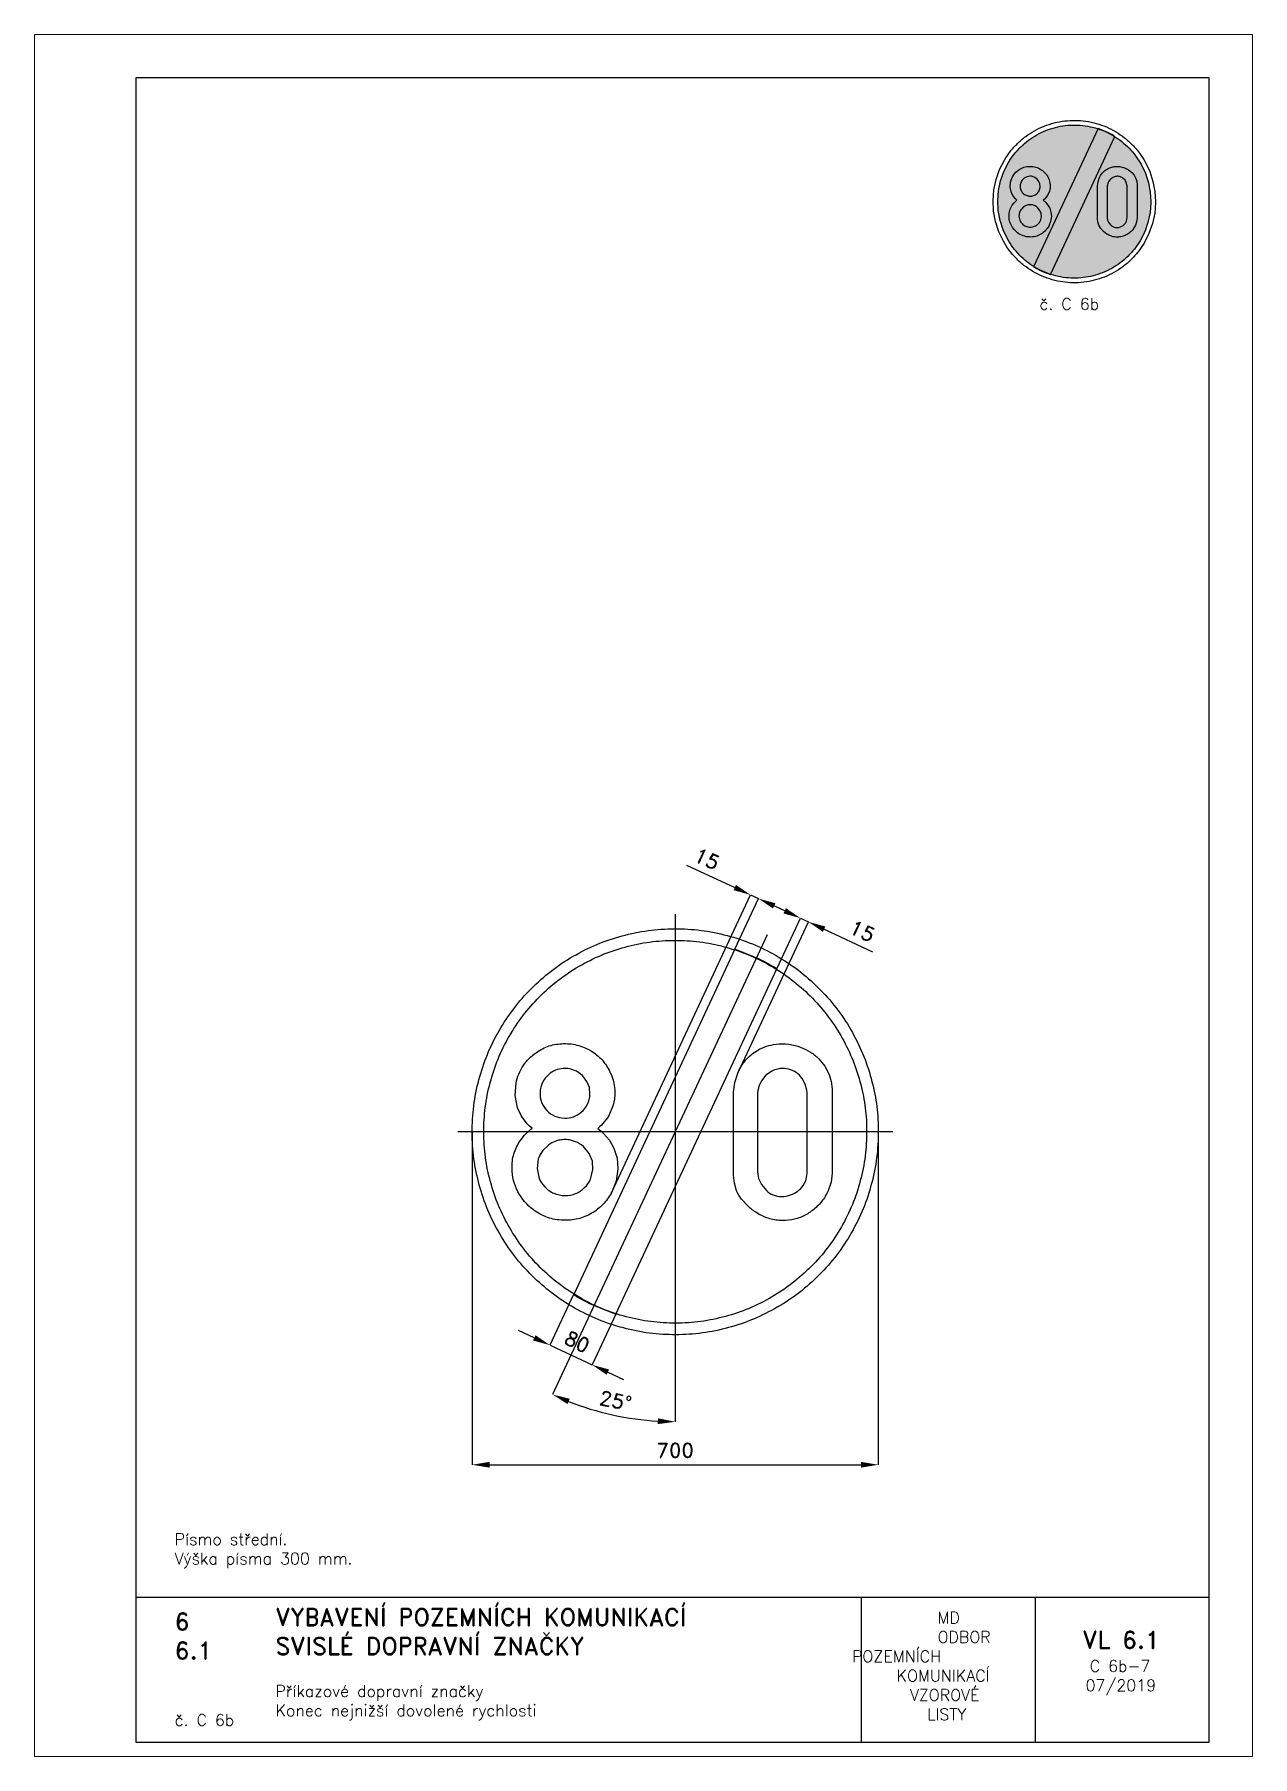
# Paper-space layout 'C 6b-7' of a CAD drawing. Header units: millimetres. Extents: x 0 to 210, y 0 to 297.
# The model-space entities are those that its viewports show. They can reach past a viewport. Long polylines and large blocks are cut down to what shows.
import ezdxf

# ---------------------------------------------------------------- set-up
doc = ezdxf.new("R2010")
doc.units = ezdxf.units.MM
doc.header["$LTSCALE"] = 5
doc.linetypes.add('ČERCHOVANÁX2', pattern=[2, 1, -0.5, 0, -0.5])
for name, color, linetype in [('Kóty', 2, 'Continuous'), ('Rozpiska', 7, 'Continuous'), ('Značka', 7, 'Continuous')]:
    doc.layers.add(name, color=color, linetype=linetype)
doc.layers.add('Rámeček', color=6, linetype='Continuous', plot=False)
doc.styles.get("Standard").update_dxf_attribs({"font": 'romand.shx', "height": 25})
doc.dimstyles.get("Standard").update_dxf_attribs({"dimtxt": 25, "dimasz": 30, "dimexe": 0.18, "dimexo": 0.0625, "dimgap": 12.5, "dimtad": 1, "dimdec": 0, "dimzin": 0, "dimdsep": 46, "dimtxsty": 'Standard', "dimcen": 0.09, "dimadec": 0, "dimazin": 0, "dimtfac": 1, "dimtdec": 0, "dimtofl": 0, "dimtmove": 0, "dimatfit": 3, "dimfxl": 1, "dimtolj": 1, "dimtzin": 0, "dimarcsym": 0})

psp = doc.layouts.new('C 6b-7')

# ---------------------------------------------------------------- texts
at = {"layer": 'Rozpiska', "color": 7, "attachment_point": 1}
for s, width, heights, insert, char_height in [('\\pi7.99147;{\\C6;č. C 6b}', 27.98293665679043, [2.666666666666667], (165.2758677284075, 251.5084026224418), 2), ('Písmo střední.\\PVýška písma 300 mm. {\\H1.83333x; }', 155.5010732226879, [0], (24.16971776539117, 38.48305460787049), 2), ('6', 149.04217740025, [0], (24.16971776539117, 24.77143633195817), 3), ('{\\C6;VYBAVENÍ POZEMNÍCH KOMUNIKACÍ\\P}SVISLÉ DOPRAVNÍ ZNAČKY{\\H1.34524x; }', 149.04217740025, [0], (41.56166878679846, 25.56072462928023), 3), ('\\pi14.7414;{\\C6;MD\\P\\pi2.36044;}ODBOR POZEMNÍCH{\\H1.57143x; }\\P\\pi7.69378;KOMUNIKACÍ{\\H1.5x; }\\P\\pi9.97949;{\\C6;VZOROVÉ\\H1.47619x; \\H0.67742x;\\P\\pi12.93187;LISTY\\H1.26984x; }', 33.10184048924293, [0], (140.9534725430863, 24.94523992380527), 2), ('\\pi1.03113;{\\H1.5x;\\C6;VL 6.1\\P\\pi2.26919;\\H0.66667x;C 6b-7\\H1.66666x; \\H0.6x;\\P\\pi1.5549;07/2019\\H1.80159x; }', 16.06225436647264, [0], (179.6550617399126, 21.60975232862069), 2), ('6.1', 149.04217740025, [0], (24.16971776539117, 19.77734483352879), 3), ('{\\C6;Příkazové dopravní značky\\P}Konec nejnižší dovolené rychlosti{\\H1.83333x; }', 149.04217740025, [0], (41.56166878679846, 12.28505153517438), 2), ('{\\C6;č. C 6b}', 18.33049291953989, [2.666666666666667], (24.16971776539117, 7.290789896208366), 2)]:
    psp.add_mtext_dynamic_manual_height_columns(s, width=width, gutter_width=100, heights=heights, dxfattribs=dict(at, insert=insert, char_height=char_height))

msp = doc.modelspace()

# ---------------------------------------------------------------- texts
at = {"layer": 'Kóty', "char_height": 25, "attachment_point": 5, "rotation": 334.99434697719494}
for insert in [(54.5609019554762, 470.6031485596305), (322.5405267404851, 346.1921985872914)]:
    msp.add_mtext('\\A1;15', dxfattribs=dict(at, insert=insert))

# ---------------------------------------------------------------- blocks, each defined once
blk = doc.blocks.new('*D2')
at = {"layer": 'Defpoints', "color": 0, "transparency": 16777216}
for p in [(-175.1000000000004, -280.7754), (-102.6000000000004, -314.6011999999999), (-143.3539788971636, -401.9506040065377)]:
    blk.add_point(p, dxfattribs=at)
at = {"layer": 'Kóty', "color": 0, "lineweight": -2, "transparency": 16777216}
for p, q in [((-175.1264255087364, -280.8320387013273), (-215.9300843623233, -368.2879234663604)), ((-102.6264255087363, -314.6578387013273), (-143.4300843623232, -402.1137234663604)), ((-243.0405555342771, -355.4405598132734), (-270.2271321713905, -342.7563156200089)), ((-116.1674022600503, -414.6348481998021), (-88.98082562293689, -427.3190923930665))]:
    blk.add_line(p, q, dxfattribs=at)
at = {"layer": 'Kóty', "color": 0, "transparency": 16777216}
for points in [[(-240.9265148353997, -350.9094637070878), (-245.1545962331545, -359.971655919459), (-215.8539788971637, -368.1248040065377)], [(-114.0533615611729, -410.1037520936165), (-118.2814429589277, -419.1659443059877), (-143.3539788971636, -401.9506040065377)]]:
    blk.add_solid(points, dxfattribs=at)
at = {"layer": 'Kóty', "color": 0, "transparency": 16777216, "insert": (-169.0337754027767, -362.3822234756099), "char_height": 25, "attachment_point": 5, "rotation": 334.9879955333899}
blk.add_mtext('\\A1;80', dxfattribs=at)
blk = doc.blocks.new('*D3')
at = {"layer": 'Defpoints', "color": 0, "transparency": 16777216}
for p in [(1.4210854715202e-14, 375.0000000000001), (158.4818481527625, 339.8654201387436), (-158.4818481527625, -339.8654201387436), (-1.4210854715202e-14, -375.0000000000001), (-143.4338556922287, -479.1024430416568)]:
    blk.add_point(p, dxfattribs=at)
at = {"layer": 'Kóty', "color": 0, "lineweight": -2, "transparency": 16777216}
for p, q in [((-158.5082617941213, -339.9220643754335), (-211.4327083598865, -453.4189062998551)), ((-1.4210854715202e-14, -375.0625000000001), (-7.105427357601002e-14, -500.2924092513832))]:
    blk.add_line(p, q, dxfattribs=at)
blk.add_arc((0, 0), 500.1124092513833, 248.4374895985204, 266.5625104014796, dxfattribs=at)
at = {"layer": 'Kóty', "color": 0, "transparency": 16777216}
for points in [[(-185.7755899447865, -469.7059997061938), (-181.8231399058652, -460.5202423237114), (-211.3566370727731, -453.2557708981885)], [(-29.83653674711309, -494.2148610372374), (-30.13646931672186, -504.2103620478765), (-8.526512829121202e-14, -500.1124092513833)]]:
    blk.add_solid(points, dxfattribs=at)
at = {"layer": 'Kóty', "color": 0, "transparency": 16777216, "insert": (-102.8331464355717, -463.8503480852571), "char_height": 25, "attachment_point": 5, "rotation": 347.49999999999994}
blk.add_mtext('\\A1;25°', dxfattribs=at)
blk = doc.blocks.new('*D4')
at = {"layer": 'Defpoints', "color": 0, "transparency": 16777216}
for p in [(-350.0535818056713, 0), (350, 2.507327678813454e-12), (349.9999999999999, -574.328841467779)]:
    blk.add_point(p, dxfattribs=at)
at = {"layer": 'Kóty', "color": 0, "lineweight": -2, "transparency": 16777216}
for p, q in [((-350.0535818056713, -0.0625), (-350.0535818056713, -574.5088414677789)), ((350, -0.06249999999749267), (349.9999999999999, -574.5088414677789)), ((-320.0535818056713, -574.328841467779), (319.9999999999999, -574.328841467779))]:
    blk.add_line(p, q, dxfattribs=at)
at = {"layer": 'Kóty', "color": 0, "transparency": 16777216}
for points in [[(-320.0535818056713, -569.328841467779), (-320.0535818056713, -579.328841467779), (-350.0535818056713, -574.328841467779)], [(319.9999999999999, -569.328841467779), (319.9999999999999, -579.328841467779), (349.9999999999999, -574.328841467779)]]:
    blk.add_solid(points, dxfattribs=at)
at = {"layer": 'Kóty', "color": 0, "transparency": 16777216, "insert": (-0.0267909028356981, -549.328841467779), "char_height": 25, "attachment_point": 5}
blk.add_mtext('\\A1;700', dxfattribs=at)

# ---------------------------------------------------------------- dimensions: what is measured, and where the dimension line sits
at = {"layer": 'Kóty'}
dim = msp.add_angular_dim_2l(base=(-143.4338556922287, -479.1024430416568), line1=((158.4818481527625, 339.8654201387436), (-158.4818481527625, -339.8654201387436)), line2=((0, 375), (0, -375)), dimstyle='Standard', dxfattribs=at)
dim.commit()
dim.dimension.update_dxf_attribs({"geometry": '*D3', "text_midpoint": (-102.8331464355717, -463.8503480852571)})
dim = msp.add_linear_dim(base=(349.9999999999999, -574.328841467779), p1=(-350.0535818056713, 0), p2=(350, 2.507327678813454e-12), dimstyle='Standard', dxfattribs=at)
dim.commit()
dim.dimension.update_dxf_attribs({"geometry": '*D4', "text_midpoint": (-0.0267909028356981, -549.328841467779)})
dim = msp.add_aligned_dim(p1=(-175.1000000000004, -280.7754), p2=(-102.6000000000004, -314.6011999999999), distance=-96.38882288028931, dimstyle='Standard', dxfattribs=at)
dim.commit()
dim.dimension.update_dxf_attribs({"geometry": '*D2', "text_midpoint": (-169.0337754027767, -362.3822234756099)})

# ---------------------------------------------------------------- linework, layer by layer
at = {"layer": 'Kóty'}
for p, q in [((19.3943541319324, 460.0022652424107), (102.6845229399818, 421.1534166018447)), ((-110.0999999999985, -105.4059999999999), (129.9485944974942, 408.6353176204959)), ((102.6000000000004, 314.6010000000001), (143.5098813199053, 402.3099588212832)), ((188.74965054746, 381.0102628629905), (161.5616679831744, 393.691493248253)), ((107.7528384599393, 100.8632832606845), (229.6218638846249, 362.1449442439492)), ((175.1000000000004, 280.775), (216.0137204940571, 368.4921603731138)), ((256.7337590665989, 349.300585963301), (340.0239278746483, 310.451737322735))]:
    msp.add_line(p, q, dxfattribs=at)
for points in [[(129.872507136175, 408.4721897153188), (143.4337939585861, 402.1468309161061)], [(215.9376331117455, 368.329032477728), (229.5457765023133, 361.9818163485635)], [(-215.8539788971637, -368.1248040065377), (-143.3539788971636, -401.9506040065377)]]:
    msp.add_lwpolyline(points, dxfattribs=at)
for points in [[(104.7980607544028, 425.6847473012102), (100.5709851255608, 416.6220859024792), (129.872507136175, 408.4721897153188)], [(172.7353159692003, 393.9969347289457), (168.5082403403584, 384.9342733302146), (143.4337939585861, 402.1468309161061)], [(190.8631889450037, 385.5415932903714), (186.6361121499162, 376.4789324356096), (215.9376331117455, 368.329032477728)], [(258.8472974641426, 353.831916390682), (254.6202206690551, 344.7692555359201), (229.5457765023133, 361.9818163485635)]]:
    msp.add_solid(points, dxfattribs=at)
at = {"layer": 'Značka', "color": 6, "linetype": 'ČERCHOVANÁX2', "lineweight": 25, "ltscale": 5}
for p, q in [((0, 375), (0, -375)), ((158.4818481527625, 339.8654201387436), (-158.4818481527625, -339.8654201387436)), ((375.0000000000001, 0), (-375, 0))]:
    msp.add_line(p, q, dxfattribs=at)
at = {"layer": 'Značka', "color": 5}
for points in [[(350, 0), (350, -2.290999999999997), (350, -4.58099999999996, -0.0321663), (346.5, -50.20799999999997, -0.0357268), (336.8999999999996, -95.00400000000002, -0.0366679), (321.7999999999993, -138.262, -0.03474869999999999), (300.7999999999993, -178.953, -0.03404219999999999), (275, -216.774, -0.0344423), (244.2000000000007, -250.7057, -0.0345546), (209.5, -280.5629, -0.0344262), (171, -305.3736, -0.034386), (129.7000000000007, -325.2231, -0.0344168), (86.20000000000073, -339.2308, -0.03442319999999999), (41.20000000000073, -347.72408, -0.0344159), (-4.600000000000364, -349.9700147, -0.03441669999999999), (-50.20000000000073, -346.52732, -0.034417), (-95, -336.8593, -0.0344219), (-138.2000000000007, -321.7156, -0.03442580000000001), (-179, -300.7922, -0.03441959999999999), (-216.7999999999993, -274.9795, -0.0344135), (-250.7000000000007, -244.227, -0.0344027), (-280.6000000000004, -209.504, -0.0344212), (-305.3999999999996, -171.017, -0.0344081), (-325.2000000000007, -129.751, -0.03441669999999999), (-339.2000000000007, -86.154, -0.034422), (-347.7000000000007, -41.15600000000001, -0.0344239), (-350, 4.58099999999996, -0.0344186), (-346.5, 50.24400000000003, -0.0344066), (-336.8999999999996, 95.00400000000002, -0.0344079), (-321.7000000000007, 138.22, -0.0344215), (-300.7999999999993, 178.953, -0.03441230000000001), (-275, 216.776, -0.0344159), (-244.2000000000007, 250.706, -0.0344112), (-209.5, 280.5599999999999, -0.03441019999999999), (-171, 305.3739999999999, -0.0344135), (-129.7999999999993, 325.2239999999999, -0.0344133), (-86.20000000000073, 339.2310000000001, -0.03441780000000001), (-41.20000000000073, 347.7239999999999, -0.0344147), (4.600000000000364, 349.97, -0.03441830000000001), (50.20000000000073, 346.5269999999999, -0.0344185), (95, 336.8589999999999, -0.0344139), (138.2000000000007, 321.715, -0.0344122), (179, 300.7919999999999, -0.034421), (216.7999999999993, 274.98, -0.0343987), (250.7000000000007, 244.227, -0.0344281), (280.6000000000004, 209.501, -0.0344954), (305.3999999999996, 171.0169999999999, -0.0344081), (325.2000000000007, 129.763, -0.0340917), (339.2000000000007, 86.154, -0.0328069), (347.5, 43.38400000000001, -0.0342764), (350, 0)], [(330, 0), (330, -2.160000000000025), (330, -4.319999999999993, -0.0321676), (326.7000000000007, -47.339, -0.0357412), (317.6000000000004, -89.57499999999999, -0.0366598), (303.3999999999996, -130.361, -0.03476890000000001), (283.6000000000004, -168.727, -0.0340415), (259.2999999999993, -204.387, -0.0344506), (230.2999999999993, -236.38, -0.034559), (197.5, -264.5307, -0.0344287), (161.2000000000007, -287.9237, -0.034392), (122.2999999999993, -306.6389, -0.034413), (81.20000000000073, -319.8462, -0.0344226), (38.79999999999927, -327.8541, -0.0344166), (-4.299999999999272, -329.9717, -0.03441549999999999), (-47.39999999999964, -326.7258, -0.03441780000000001), (-89.60000000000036, -317.6102, -0.0344206), (-130.2999999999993, -303.3319, -0.0344145), (-168.7000000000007, -283.6041, -0.034423), (-204.3999999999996, -259.2663, -0.034424), (-236.3999999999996, -230.271, -0.0344207), (-264.5, -197.532, -0.0344091), (-287.8999999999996, -161.245, -0.0344122), (-306.6000000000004, -122.337, -0.0343888), (-319.7999999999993, -81.231, -0.03439280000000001), (-327.8999999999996, -38.80400000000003, -0.034449), (-330, 4.319999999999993, -0.0344398), (-326.7000000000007, 47.37300000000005, -0.0344103), (-317.6000000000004, 89.57500000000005, -0.0344275), (-303.2999999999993, 130.3219999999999, -0.0344042), (-283.6000000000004, 168.727, -0.0344117), (-259.2999999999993, 204.389, -0.034409), (-230.2999999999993, 236.38, -0.0344094), (-197.5, 264.528, -0.0344108), (-161.2000000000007, 287.924, -0.0344214), (-122.2999999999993, 306.6389999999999, -0.0344114), (-81.20000000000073, 319.846, -0.034423), (-38.79999999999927, 327.8539999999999, -0.0344179), (4.299999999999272, 329.972, -0.0344171), (47.39999999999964, 326.7260000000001, -0.03441830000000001), (89.60000000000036, 317.61, -0.0344109), (130.2999999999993, 303.332, -0.0344202), (168.7000000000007, 283.604, -0.0344124), (204.3999999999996, 259.2669999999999, -0.034393), (236.3999999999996, 230.271, -0.0344124), (264.5, 197.529, -0.0344903), (287.8999999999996, 161.245, -0.0344317), (306.6000000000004, 122.348, -0.034062), (319.7999999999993, 81.231, -0.032789), (327.7000000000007, 40.90499999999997, -0.034256), (330, 0)], [(175.1000000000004, 280.775), (172.2000000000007, 282.633), (169.2000000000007, 284.4640000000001, 0.0360054), (136.7000000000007, 301.075), (102.6000000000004, 314.6010000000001), (-175.1000000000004, -280.7754), (-172.2000000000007, -282.6332), (-169.2000000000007, -284.4635, 0.0360042), (-136.7000000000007, -301.0751), (-102.6000000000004, -314.6011999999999), (175.1000000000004, 280.775)], [(-246.9000000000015, 5.938000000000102), (-251, 9.706999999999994), (-255, 13.625), (-264.9000000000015, 26.58799999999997), (-271.9000000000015, 41.4380000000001), (-276.2000000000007, 62.351), (-274.4000000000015, 83.8130000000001, -0.0981376), (-262, 113.7269999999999, -0.100629), (-239.2999999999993, 136.625, -0.08049060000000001), (-217.0999999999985, 147.9349999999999, -0.0759007), (-192.5, 151.9059999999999, -0.078225), (-166.2999999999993, 148.723, -0.08134960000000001), (-142.4000000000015, 137.5940000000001, -0.0768186), (-124.2000000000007, 121.519, -0.0742623), (-111.5, 100.625, -0.0868391), (-104.2999999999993, 72.80199999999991, -0.09757), (-107.4000000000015, 44.46900000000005), (-115.0999999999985, 26.50999999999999), (-127.2999999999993, 11.34400000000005), (-130.4000000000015, 8.38900000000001), (-133.5999999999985, 5.530999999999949), (-128.4000000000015, 1.326999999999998), (-123.5, -3.094000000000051), (-113.5999999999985, -14.79700000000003), (-106.0999999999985, -28.28099999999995), (-100.4000000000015, -45.69799999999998), (-98.79999999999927, -63.93700000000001), (-101.7999999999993, -85.33899999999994), (-110.0999999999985, -105.4059999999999, -0.0691087), (-124.7000000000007, -125.438, -0.07349589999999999), (-144.0999999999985, -140.562, -0.0762776), (-167.7999999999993, -150.261, -0.0729853), (-193.4000000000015, -152.625, -0.0780952), (-220.0999999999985, -147.765, -0.0803209), (-244.0999999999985, -134.7809999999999, -0.115056), (-271.2000000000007, -103.414, -0.124817), (-281.2000000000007, -63.40599999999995, -0.0837475), (-278.2000000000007, -38.10900000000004, -0.08320110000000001), (-267.2000000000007, -15.4369999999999), (-259.5999999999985, -5.798000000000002), (-250.7999999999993, 2.688000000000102), (-248.7999999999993, 4.324000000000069), (-246.9000000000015, 5.938000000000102)], [(100.5, 63.125), (100.5, 65.8130000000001), (100.5, 68.5), (102.5, 84.90499999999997), (107.7000000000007, 100.75, -0.0795526), (121.3999999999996, 123.3869999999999, -0.0890718), (141.7000000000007, 140.1559999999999, -0.0597907), (157.2000000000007, 147.3299999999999, -0.0520145), (173.8999999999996, 150.9059999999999, -0.062019), (195.7999999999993, 150.934, -0.06450059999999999), (216.8999999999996, 145.5309999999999, -0.0554556), (233.2000000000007, 137.362, -0.05548160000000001), (247.3999999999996, 125.8130000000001), (257.7999999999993, 113.3299999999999), (265.2999999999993, 98.96900000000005), (269.1000000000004, 86.644), (270.7000000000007, 73.875), (270.7000000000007, 69.40599999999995), (270.7000000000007, 64.9380000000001), (270.7000000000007, -65.81200000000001), (270.7000000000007, -68.5), (270.7000000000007, -71.18700000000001), (268.6000000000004, -86.73599999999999), (263.5, -101.6559999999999, -0.0667841), (252.2999999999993, -120.433, -0.0658847), (236.6000000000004, -135.6559999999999, -0.0611122), (219.7000000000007, -145.971, -0.06414919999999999), (200.7999999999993, -151.7809999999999, -0.0696632), (179.1000000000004, -152.94, -0.0674536), (157.7999999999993, -148.2190000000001, -0.0568232), (140.7000000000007, -140.108, -0.0495954), (125.6000000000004, -128.5), (114.1000000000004, -116.121, -0.06593500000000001), (105.8999999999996, -101.6559999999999), (101.8999999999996, -88.50299999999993), (100.5, -74.78099999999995), (100.3999999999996, -70.28999999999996), (100.5, -65.81200000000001), (100.5, 63.125)], [(-190, 109.25, 0.0803452), (-203.5, 107.1780000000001, 0.0860361), (-215.5, 100.8440000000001, 0.116207), (-228.2000000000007, 86.245, 0.119294), (-233, 67.46900000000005, 0.10787), (-230.5, 50.80999999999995, 0.106487), (-221.4000000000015, 36.71900000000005, 0.105029), (-207.5999999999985, 27.06899999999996, 0.100142), (-191, 23.625, 0.0947571), (-175.5, 25.90599999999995, 0.0985428), (-161.9000000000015, 33.8130000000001, 0.106543), (-151.2000000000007, 47.60300000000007, 0.108992), (-147, 64.5), (-148, 76.02300000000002), (-152.2999999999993, 86.78099999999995), (-160.0999999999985, 97.07899999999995), (-170.5, 104.5309999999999), (-179.9000000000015, 108.1130000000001, 0.0616419), (-190, 109.25)], [(141.7000000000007, 63.125), (141.7000000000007, -65.81200000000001), (141.7000000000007, -67.61099999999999), (141.7000000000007, -69.40599999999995), (143.7999999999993, -80.51299999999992), (148.7999999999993, -90.90599999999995), (157.2999999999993, -101.593, 0.09457280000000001), (168.6000000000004, -108.812, 0.108396), (183.6000000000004, -111.776, 0.0875479), (199, -108.812, 0.0781617), (211.2000000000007, -102.471, 0.0881138), (220.5, -92.68700000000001), (224.8999999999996, -84.51400000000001), (227.1000000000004, -75.56200000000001), (227.6000000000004, -70.69799999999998), (227.7000000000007, -65.81200000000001), (227.7000000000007, 63.125), (227.3999999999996, 67.36800000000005), (226.8999999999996, 71.59400000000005), (224.1000000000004, 82.149), (218.7000000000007, 91.78099999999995, 0.0881323), (208.5, 102.024, 0.0978912), (195.3999999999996, 107.9059999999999, 0.0998454), (180.7999999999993, 108.8240000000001, 0.08829780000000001), (166.7999999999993, 104.3440000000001, 0.074135), (156.3999999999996, 97.31500000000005), (148.7000000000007, 87.65599999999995), (144.7999999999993, 79.54199999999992), (142.6000000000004, 70.84400000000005), (142.1000000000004, 66.99099999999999), (141.7000000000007, 63.125)], [(-189.7999999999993, -13.59400000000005, 0.0452895), (-198.5, -14.30300000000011, 0.047583), (-206.9000000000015, -16.59400000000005, 0.0724775), (-218.5999999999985, -22.87400000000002), (-228.2000000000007, -32.31200000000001, 0.09057899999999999), (-236.0999999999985, -46.94599999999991), (-238.2999999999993, -63.43700000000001), (-234.7000000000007, -80.47299999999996, 0.0965829), (-224.9000000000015, -94.96900000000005, 0.105748), (-209.0999999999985, -106.111, 0.105684), (-190, -109.875, 0.101752), (-171.7999999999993, -106.5699999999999, 0.102403), (-156.2999999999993, -96.40599999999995, 0.0966412), (-146.0999999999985, -82.24400000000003), (-141.7999999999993, -65.34400000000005), (-142.7999999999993, -51.029), (-148.0999999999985, -37.71900000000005), (-158.2999999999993, -25.32299999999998, 0.0874689), (-172, -17.125), (-180.7000000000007, -14.47900000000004, 0.04709530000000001), (-189.7999999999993, -13.59400000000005)]]:
    msp.add_lwpolyline(points, format="xyb", dxfattribs=at)

msp.set_redraw_order([(e.dxf.handle, doc.entitydb.next_handle()) for e in msp.query("TEXT MTEXT ATTDEF DIMENSION ARC_DIMENSION")])  # texts and dimensions are drawn at this point

# ---------------------------------------------------------------- hatches: boundary and pattern name
at = {"layer": 'Značka'}
h = psp.add_hatch(color=170, dxfattribs=at)
h.dxf.hatch_style = 1
edge = h.paths.add_edge_path()
edge.add_line((192.4676522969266, 268.172155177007), (192.4676522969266, 268.0857551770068))
edge.add_line((192.4676522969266, 268.0857551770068), (192.4676522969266, 267.9993551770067))
edge.add_line((192.4676522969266, 267.9993551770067), (192.3356522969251, 266.2785951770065))
edge.add_line((192.3356522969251, 266.2785951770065), (191.9716522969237, 264.5891551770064))
edge.add_line((191.9716522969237, 264.5891551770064), (191.4036522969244, 262.9577151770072))
edge.add_line((191.4036522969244, 262.9577151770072), (190.6116522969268, 261.4230751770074))
edge.add_line((190.6116522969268, 261.4230751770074), (189.6356522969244, 259.9966751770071))
edge.add_arc((179.7776691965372, 267.7396336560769), 12.53527968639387, 313.9634506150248, 321.85211682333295, ccw=False)
edge.add_arc((179.6840758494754, 267.6378299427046), 12.52773609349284, 306.68110034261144, 314.5947865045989, ccw=False)
edge.add_arc((179.657375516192, 267.6505432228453), 12.55388913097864, 298.85415113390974, 306.7441679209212, ccw=False)
edge.add_arc((179.5054613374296, 267.5718446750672), 12.55943653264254, 291.75097418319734, 299.6344212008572, ccw=False)
edge.add_arc((179.5051646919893, 267.5688302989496), 12.55674677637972, 283.8718211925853, 291.7573284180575, ccw=False)
edge.add_arc((179.3446274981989, 267.5180344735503), 12.54704654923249, 276.7512765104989, 284.6391644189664, ccw=False)
edge.add_arc((179.3431019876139, 267.5237230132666), 12.55287501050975, 268.87047857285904, 276.7551388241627, ccw=False)
edge.add_arc((179.1757105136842, 267.5471269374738), 12.57409462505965, 261.75106630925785, 269.6352000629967, ccw=False)
edge.add_arc((179.1734519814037, 267.5339702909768), 12.56075006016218, 253.86904429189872, 261.7526515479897, ccw=False)
edge.add_arc((179.0165329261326, 267.5739109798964), 12.55656383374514, 246.7288706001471, 254.6075333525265, ccw=False)
edge.add_arc((179.0148737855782, 267.5814245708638), 12.56281146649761, 238.8674471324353, 246.7493604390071, ccw=False)
edge.add_arc((178.8674891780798, 267.6734310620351), 12.56656672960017, 231.7735011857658, 239.65955779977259, ccw=False)
edge.add_arc((178.8682633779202, 267.6702095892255), 12.56451535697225, 223.8787172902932, 231.7616378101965, ccw=False)
edge.add_arc((178.7546826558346, 267.7742964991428), 12.5557330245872, 216.698859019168, 224.5803602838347, ccw=False)
edge.add_arc((178.7412758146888, 267.7815792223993), 12.54934345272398, 208.8705254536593, 216.7620988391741, ccw=False)
edge.add_line((167.7516522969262, 261.7223551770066), (167.0036522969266, 263.2786751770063))
edge.add_line((167.0036522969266, 263.2786751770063), (166.4756522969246, 264.922915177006))
edge.add_line((166.4756522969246, 264.922915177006), (166.151652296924, 266.6199951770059))
edge.add_line((166.151652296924, 266.6199951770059), (166.0676522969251, 268.3449551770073))
edge.add_line((166.0676522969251, 268.3449551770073), (166.1996522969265, 270.0670751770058))
edge.add_line((166.1996522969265, 270.0670751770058), (166.5636522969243, 271.7551551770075))
edge.add_line((166.5636522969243, 271.7551551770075), (167.1356522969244, 273.3850351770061))
edge.add_line((167.1356522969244, 273.3850351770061), (167.9236522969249, 274.9212351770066))
edge.add_arc((178.7607161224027, 268.5812854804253), 12.55535401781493, 141.7878428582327, 149.6713127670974, ccw=False)
edge.add_arc((178.7616238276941, 268.5697559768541), 12.56320196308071, 133.8659852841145, 141.7490889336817, ccw=False)
edge.add_arc((178.8822895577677, 268.6693224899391), 12.5760039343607, 126.6937557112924, 134.5766991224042, ccw=False)
edge.add_arc((178.8848869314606, 268.684273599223), 12.56557238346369, 118.86102197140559, 126.74398827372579, ccw=False)
edge.add_arc((179.0251371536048, 268.7821348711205), 12.54871553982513, 111.74736996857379, 119.6375469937, ccw=False)
edge.add_arc((179.0286806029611, 268.779748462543), 12.55224523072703, 103.87003431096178, 111.7583571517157, ccw=False)
edge.add_arc((179.19204594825, 268.8191758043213), 12.55425435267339, 96.75367321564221, 104.6370286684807, ccw=False)
edge.add_arc((179.1923294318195, 268.8203727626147), 12.55309904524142, 88.87107771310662, 96.75560061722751, ccw=False)
edge.add_arc((179.3596089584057, 268.7977763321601), 12.57351362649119, 81.75075099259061, 89.63525100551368, ccw=False)
edge.add_arc((179.3617750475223, 268.8105184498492), 12.56059256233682, 73.86846818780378, 81.75218989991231, ccw=False)
edge.add_arc((179.5222885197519, 268.7801739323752), 12.5461987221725, 66.72599609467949, 74.61115995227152, ccw=False)
edge.add_arc((179.5194715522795, 268.7611316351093), 12.56480550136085, 58.86782909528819, 66.74850627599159, ccw=False)
edge.add_arc((179.6738620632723, 268.6794206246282), 12.55613741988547, 51.771138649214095, 59.66367346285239, ccw=False)
edge.add_arc((179.6777348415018, 268.686140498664), 12.54846221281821, 43.87293574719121, 51.766042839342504, ccw=False)
edge.add_arc((179.786946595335, 268.5761293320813), 12.54693567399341, 36.69328853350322, 44.5807415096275, ccw=False)
edge.add_line((189.8476522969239, 276.0733151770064), (190.7836522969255, 274.6219551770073))
edge.add_line((190.7836522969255, 274.6219551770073), (191.531652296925, 273.0660751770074))
edge.add_line((191.531652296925, 273.0660751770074), (192.0596522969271, 271.4213951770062))
edge.add_line((192.0596522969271, 271.4213951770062), (192.375652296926, 269.808355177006))
edge.add_line((192.375652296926, 269.808355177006), (192.4676522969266, 268.172155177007))
h = psp.add_hatch(color=10, dxfattribs=at)
h.dxf.hatch_style = 1
edge = h.paths.add_edge_path()
edge.add_line((186.2716522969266, 279.4031551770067), (186.1556522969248, 279.4774751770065))
edge.add_line((186.1556522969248, 279.4774751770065), (186.0356522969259, 279.5507151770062))
edge.add_arc((180.7733808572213, 270.8588654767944), 10.16069642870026, 58.80819899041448, 67.04795115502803)
edge.add_line((184.7356522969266, 280.2151551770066), (183.3716522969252, 280.7561951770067))
edge.add_line((183.3716522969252, 280.7561951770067), (172.263652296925, 256.9411391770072))
edge.add_line((172.263652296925, 256.9411391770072), (172.3796522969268, 256.8668271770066))
edge.add_line((172.3796522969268, 256.8668271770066), (172.4996522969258, 256.7936151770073))
edge.add_arc((177.7620774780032, 265.4854277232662), 10.1607442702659, 238.807348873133, 247.047123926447)
edge.add_line((173.7996522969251, 256.129151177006), (175.1636522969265, 255.5881071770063))
edge.add_line((175.1636522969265, 255.5881071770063), (186.2716522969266, 279.4031551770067))
h = psp.add_hatch(color=255, dxfattribs=at)
h.dxf.hatch_style = 1
edge = h.paths.add_edge_path()
edge.add_line((183.2876522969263, 270.6971551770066), (183.2876522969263, 270.8046751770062))
edge.add_line((183.2876522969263, 270.8046751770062), (183.2876522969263, 270.9121551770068))
edge.add_line((183.2876522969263, 270.9121551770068), (183.3676522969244, 271.5683551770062))
edge.add_line((183.3676522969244, 271.5683551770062), (183.5756522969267, 272.2021551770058))
edge.add_arc((186.6771826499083, 270.9436628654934), 3.347132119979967, 139.720613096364, 157.9144100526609, ccw=False)
edge.add_arc((186.3963450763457, 271.1832582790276), 2.977978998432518, 119.37331973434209, 139.7441197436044, ccw=False)
edge.add_arc((186.4402491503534, 271.340853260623), 2.864510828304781, 107.9876829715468, 121.68536943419, ccw=False)
edge.add_arc((186.5749775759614, 270.9363907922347), 3.290811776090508, 96.12854590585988, 108.04409780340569, ccw=False)
edge.add_arc((186.6661498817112, 270.6912013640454), 3.544919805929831, 82.9758114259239, 97.17069825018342, ccw=False)
edge.add_arc((186.6876518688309, 270.8444851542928), 3.390158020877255, 68.25450964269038, 83.01968178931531, ccw=False)
edge.add_arc((186.8004030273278, 270.8983511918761), 3.299441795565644, 57.03634198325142, 69.72674710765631, ccw=False)
edge.add_line((188.5956522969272, 273.6666351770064), (189.1636522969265, 273.2046751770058))
edge.add_line((189.1636522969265, 273.2046751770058), (189.5796522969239, 272.7053551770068))
edge.add_line((189.5796522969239, 272.7053551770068), (189.8796522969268, 272.1309151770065))
edge.add_line((189.8796522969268, 272.1309151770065), (190.031652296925, 271.6379151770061))
edge.add_line((190.031652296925, 271.6379151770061), (190.0956522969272, 271.1271551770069))
edge.add_line((190.0956522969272, 271.1271551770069), (190.0956522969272, 270.9483951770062))
edge.add_line((190.0956522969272, 270.9483951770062), (190.0956522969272, 270.7696751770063))
edge.add_line((190.0956522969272, 270.7696751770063), (190.0956522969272, 265.5396751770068))
edge.add_line((190.0956522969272, 265.5396751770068), (190.0956522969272, 265.4321551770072))
edge.add_line((190.0956522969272, 265.4321551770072), (190.0956522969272, 265.3246751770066))
edge.add_line((190.0956522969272, 265.3246751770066), (190.0116522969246, 264.7027151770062))
edge.add_line((190.0116522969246, 264.7027151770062), (189.8076522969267, 264.1059151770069))
edge.add_line((189.8076522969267, 264.1059151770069), (189.3596522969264, 263.3548351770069))
edge.add_arc((186.7484856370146, 265.4195216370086), 3.328831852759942, 306.5664396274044, 321.66607859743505, ccw=False)
edge.add_arc((186.7100119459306, 265.2980758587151), 3.255849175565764, 294.41226408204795, 308.3837638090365, ccw=False)
edge.add_arc((186.775017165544, 265.1533981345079), 3.09723977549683, 279.75223575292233, 294.4233961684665, ccw=False)
edge.add_arc((186.7000779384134, 265.1777900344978), 3.134748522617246, 265.08779943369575, 281.02674179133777, ccw=False)
edge.add_arc((186.7024887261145, 265.2929311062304), 3.249681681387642, 249.7863377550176, 265.21928405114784, ccw=False)
edge.add_arc((186.6610760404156, 265.4065455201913), 3.342902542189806, 238.1220858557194, 251.1253720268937, ccw=False)
edge.add_line((184.8956522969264, 262.5678351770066), (184.2916522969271, 263.0321551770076))
edge.add_line((184.2916522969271, 263.0321551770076), (183.8316522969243, 263.5273151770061))
edge.add_line((183.8316522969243, 263.5273151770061), (183.5036522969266, 264.1059151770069))
edge.add_line((183.5036522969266, 264.1059151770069), (183.3436522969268, 264.6320351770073))
edge.add_line((183.3436522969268, 264.6320351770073), (183.2876522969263, 265.1809151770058))
edge.add_line((183.2876522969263, 265.1809151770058), (183.2836522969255, 265.3605551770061))
edge.add_line((183.2836522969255, 265.3605551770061), (183.2876522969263, 265.5396751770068))
edge.add_line((183.2876522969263, 265.5396751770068), (183.2876522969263, 270.6971551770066))
edge = h.paths.add_edge_path(flags=16)
edge.add_line((184.9356522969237, 270.6971551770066), (184.9356522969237, 265.5396751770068))
edge.add_line((184.9356522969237, 265.5396751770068), (184.9356522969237, 265.4677151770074))
edge.add_line((184.9356522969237, 265.4677151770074), (184.9356522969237, 265.3959151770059))
edge.add_line((184.9356522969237, 265.3959151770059), (185.0196522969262, 264.9516351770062))
edge.add_line((185.0196522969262, 264.9516351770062), (185.219652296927, 264.5359151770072))
edge.add_line((185.219652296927, 264.5359151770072), (185.5596522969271, 264.1084351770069))
edge.add_arc((186.5424293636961, 265.1486487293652), 1.431046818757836, 226.6262974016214, 248.2287890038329)
edge.add_arc((186.5818047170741, 265.1275632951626), 1.42676035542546, 246.44599350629, 271.1987052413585)
edge.add_arc((186.5837559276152, 265.5056057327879), 1.804706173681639, 270.8856887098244, 290.9030279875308)
edge.add_arc((186.6657382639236, 265.4970631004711), 1.769004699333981, 288.5205140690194, 306.406166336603)
edge.add_line((187.7156522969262, 264.0733151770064), (188.0876522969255, 264.464675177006))
edge.add_line((188.0876522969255, 264.464675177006), (188.263652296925, 264.7915951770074))
edge.add_line((188.263652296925, 264.7915951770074), (188.3516522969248, 265.1496751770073))
edge.add_line((188.3516522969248, 265.1496751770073), (188.3716522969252, 265.3442351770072))
edge.add_line((188.3716522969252, 265.3442351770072), (188.375652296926, 265.5396751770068))
edge.add_line((188.375652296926, 265.5396751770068), (188.375652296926, 270.6971551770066))
edge.add_line((188.375652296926, 270.6971551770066), (188.3636522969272, 270.8668751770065))
edge.add_line((188.3636522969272, 270.8668751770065), (188.3436522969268, 271.0359151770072))
edge.add_line((188.3436522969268, 271.0359151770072), (188.2316522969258, 271.4581151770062))
edge.add_line((188.2316522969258, 271.4581151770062), (188.0156522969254, 271.8433951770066))
edge.add_line((188.0156522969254, 271.8433951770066), (187.607652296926, 272.2531151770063))
edge.add_arc((186.7499839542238, 271.0441221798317), 1.482315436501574, 54.64783586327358, 76.9912756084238)
edge.add_arc((186.7006267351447, 271.0590719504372), 1.479754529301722, 74.99852053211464, 97.80581164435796)
edge.add_arc((186.7233027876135, 270.8616073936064), 1.678474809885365, 97.65722180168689, 117.8321214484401)
edge.add_arc((186.6740765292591, 270.8109388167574), 1.701626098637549, 115.5692329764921, 132.5375655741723)
edge.add_line((185.5236522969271, 272.0647551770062), (185.2156522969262, 271.6783951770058))
edge.add_line((185.2156522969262, 271.6783951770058), (185.0596522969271, 271.3538351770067))
edge.add_line((185.0596522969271, 271.3538351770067), (184.9716522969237, 271.0059151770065))
edge.add_line((184.9716522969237, 271.0059151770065), (184.9516522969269, 270.8517951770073))
edge.add_line((184.9516522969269, 270.8517951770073), (184.9356522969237, 270.6971551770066))
edge = h.paths.add_edge_path(flags=16)
edge.add_arc((171.6578796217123, 265.6971803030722), 1.931296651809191, 89.4727305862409, 99.84523147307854)
edge.add_arc((171.6400366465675, 265.7928757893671), 1.833959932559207, 99.80719528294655, 110.7041964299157)
edge.add_arc((171.6195765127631, 265.7769809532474), 1.841761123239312, 109.933961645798, 126.5155872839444)
edge.add_line((170.5236522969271, 267.2571951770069), (170.1396522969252, 266.8796751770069))
edge.add_arc((171.5840032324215, 265.7219840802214), 1.851053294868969, 141.2867669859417, 161.9894492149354)
edge.add_line((169.8236522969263, 266.294315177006), (169.7356522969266, 265.6346751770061))
edge.add_line((169.7356522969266, 265.6346751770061), (169.8796522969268, 264.9532351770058))
edge.add_arc((171.5625384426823, 265.6685224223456), 1.828590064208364, 203.027240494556, 225.0939658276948)
edge.add_arc((171.6295068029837, 265.6279650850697), 1.848706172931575, 222.7359378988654, 246.8818560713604)
edge.add_arc((171.6378304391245, 265.6395240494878), 1.862607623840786, 246.7859785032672, 270.9173910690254)
edge.add_arc((171.7102058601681, 265.6133989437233), 1.836736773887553, 268.6724511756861, 291.9123076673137)
edge.add_arc((171.7235114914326, 265.6103902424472), 1.829014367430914, 291.5607780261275, 314.9482941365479)
edge.add_arc((171.7679180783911, 265.644748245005), 1.822810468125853, 313.1971795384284, 335.2771426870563)
edge.add_line((173.4236522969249, 264.8823951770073), (173.5956522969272, 265.5583951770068))
edge.add_line((173.5956522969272, 265.5583951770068), (173.5556522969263, 266.1309951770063))
edge.add_line((173.5556522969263, 266.1309951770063), (173.3436522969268, 266.6633951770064))
edge.add_line((173.3436522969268, 266.6633951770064), (172.9356522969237, 267.1592351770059))
edge.add_arc((171.7315755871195, 265.7689074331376), 1.839242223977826, 49.10619174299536, 69.10169667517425)
edge.add_line((172.3876522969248, 267.4871551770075), (172.0396522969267, 267.5929951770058))
edge.add_arc((171.6701522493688, 265.6827285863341), 1.945674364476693, 79.05255716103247, 89.83803562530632)
edge = h.paths.add_edge_path(flags=16)
edge.add_arc((171.6538747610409, 270.8313120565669), 1.710898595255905, 89.5386031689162, 107.9128969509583)
edge.add_arc((171.6184053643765, 270.9481561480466), 1.588810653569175, 107.9917937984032, 127.6613780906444)
edge.add_arc((171.6329798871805, 270.8358161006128), 1.687614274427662, 125.7223745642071, 152.2361360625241)
edge.add_arc((171.5951802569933, 270.8497940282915), 1.647663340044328, 152.0539399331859, 179.2655138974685)
edge.add_arc((171.5240411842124, 270.7667988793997), 1.579823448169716, 176.2212542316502, 200.8480132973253)
edge.add_arc((171.5379073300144, 270.7676092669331), 1.593075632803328, 200.6977673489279, 225.0111658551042)
edge.add_arc((171.5963108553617, 270.7473439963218), 1.620987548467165, 223.0443813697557, 247.0273269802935)
edge.add_arc((171.6361150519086, 270.8270577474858), 1.709923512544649, 246.8418366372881, 269.716430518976)
edge.add_arc((171.6990929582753, 270.7838491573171), 1.668224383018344, 267.5455936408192, 289.1976717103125)
edge.add_arc((171.7250516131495, 270.7332443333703), 1.611917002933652, 288.9177602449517, 311.4294262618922)
edge.add_arc((171.726031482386, 270.7933644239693), 1.656840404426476, 310.0281898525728, 334.3542786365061)
edge.add_arc((171.77177140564, 270.7949868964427), 1.616448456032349, 333.6007174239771, 358.4816317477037)
edge.add_line((173.3876522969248, 270.7521551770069), (173.3476522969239, 271.2130751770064))
edge.add_line((173.3476522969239, 271.2130751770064), (173.1756522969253, 271.6433951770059))
edge.add_line((173.1756522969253, 271.6433951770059), (172.8636522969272, 272.0553151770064))
edge.add_line((172.8636522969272, 272.0553151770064), (172.4476522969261, 272.3533951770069))
edge.add_line((172.4476522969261, 272.3533951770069), (172.0716522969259, 272.4966751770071))
edge.add_arc((171.6859007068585, 270.8871451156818), 1.655110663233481, 76.52229670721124, 90.6317269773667)
edge = h.paths.add_edge_path()
edge.add_line((169.3916522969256, 268.4096751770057), (169.227652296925, 268.5604351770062))
edge.add_line((169.227652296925, 268.5604351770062), (169.0676522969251, 268.717155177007))
edge.add_line((169.0676522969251, 268.717155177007), (168.6716522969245, 269.2356751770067))
edge.add_line((168.6716522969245, 269.2356751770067), (168.3916522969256, 269.8296751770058))
edge.add_line((168.3916522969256, 269.8296751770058), (168.219652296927, 270.6661951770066))
edge.add_line((168.219652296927, 270.6661951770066), (168.2916522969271, 271.5246751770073))
edge.add_arc((171.5584645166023, 270.8715922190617), 3.331453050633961, 146.2750904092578, 168.6947809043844, ccw=False)
edge.add_arc((171.4940974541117, 270.9462270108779), 3.236587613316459, 123.75624738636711, 146.7413399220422, ccw=False)
edge.add_arc((171.5356818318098, 271.1231380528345), 3.115443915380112, 107.7932968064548, 126.2006996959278, ccw=False)
edge.add_arc((171.5958218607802, 270.9465699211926), 3.301945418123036, 90.48880780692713, 107.85067786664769, ccw=False)
edge.add_arc((171.6872390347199, 270.855917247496), 3.394585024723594, 74.12745687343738, 92.01887222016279, ccw=False)
edge.add_arc((171.7346596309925, 270.9800007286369), 3.262283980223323, 55.72953249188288, 74.33252294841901, ccw=False)
edge.add_arc((171.8554087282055, 270.9991782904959), 3.179687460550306, 39.762204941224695, 57.33322267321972, ccw=False)
edge.add_arc((171.7556280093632, 270.9143120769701), 3.310670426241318, 22.798248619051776, 39.786730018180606, ccw=False)
edge.add_arc((171.7718420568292, 270.8178279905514), 3.334469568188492, 4.5825258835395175, 24.434779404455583, ccw=False)
edge.add_arc((172.1574329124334, 270.8322711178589), 2.94900305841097, -17.389488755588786, 4.901351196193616, ccw=False)
edge.add_line((174.9716522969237, 269.9509151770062), (174.6636522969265, 269.2325551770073))
edge.add_line((174.6636522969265, 269.2325551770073), (174.1756522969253, 268.6259151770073))
edge.add_line((174.1756522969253, 268.6259151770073), (174.0516522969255, 268.5077151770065))
edge.add_line((174.0516522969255, 268.5077151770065), (173.9236522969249, 268.3933951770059))
edge.add_line((173.9236522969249, 268.3933951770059), (174.1316522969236, 268.2252351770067))
edge.add_line((174.1316522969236, 268.2252351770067), (174.3276522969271, 268.0483951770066))
edge.add_line((174.3276522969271, 268.0483951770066), (174.7236522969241, 267.580275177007))
edge.add_line((174.7236522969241, 267.580275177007), (175.0236522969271, 267.0409151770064))
edge.add_line((175.0236522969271, 267.0409151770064), (175.2516522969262, 266.3442351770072))
edge.add_line((175.2516522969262, 266.3442351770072), (175.3156522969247, 265.6146751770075))
edge.add_line((175.3156522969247, 265.6146751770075), (175.1956522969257, 264.7585951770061))
edge.add_line((175.1956522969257, 264.7585951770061), (174.8636522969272, 263.9559151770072))
edge.add_arc((171.6868741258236, 265.6577992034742), 3.603932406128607, 316.0074649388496, 331.82086926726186, ccw=False)
edge.add_arc((171.8449659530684, 265.4774999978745), 3.365025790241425, 299.5326436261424, 316.3464325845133, ccw=False)
edge.add_arc((171.765510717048, 265.4446894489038), 3.376720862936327, 283.53248977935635, 300.98024173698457, ccw=False)
edge.add_arc((171.721476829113, 265.6033065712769), 3.541242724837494, 266.9272482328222, 283.6246406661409, ccw=False)
edge.add_arc((171.6161742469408, 265.5624078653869), 3.496274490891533, 250.7528995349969, 268.6147475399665, ccw=False)
edge.add_arc((171.5897391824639, 265.489972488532), 3.419173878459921, 232.4022317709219, 250.7709921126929, ccw=False)
edge.add_arc((171.6518003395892, 265.7324497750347), 3.650492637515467, 207.6991514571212, 233.9526037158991, ccw=False)
edge.add_arc((171.3750481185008, 265.6244463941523), 3.355415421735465, 179.8041631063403, 208.2629323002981, ccw=False)
edge.add_arc((171.0790941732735, 265.786147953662), 3.063128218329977, 163.6624013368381, 182.8112302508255, ccw=False)
edge.add_arc((171.0657529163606, 265.7882893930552), 3.049723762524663, 144.6060331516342, 163.6305029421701, ccw=False)
edge.add_line((168.5796522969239, 267.5546751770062), (168.883652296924, 267.9402351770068))
edge.add_line((168.883652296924, 267.9402351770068), (169.2356522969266, 268.2796751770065))
edge.add_line((169.2356522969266, 268.2796751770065), (169.3156522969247, 268.3451151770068))
edge.add_line((169.3156522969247, 268.3451151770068), (169.3916522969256, 268.4096751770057))

# ---------------------------------------------------------------- linework, layer by layer
at = {"layer": 'Rozpiska', "color": 7}
for p, q in [((17.5, 27.5), (202.5, 27.5)), ((142.5, 27.5), (142.5, 2.5)), ((172.5, 27.5), (172.5, 2.5))]:
    psp.add_line(p, q, dxfattribs=at)
psp.add_lwpolyline([(17.5, 2.5), (202.5, 2.5), (202.5, 289.5), (17.5, 289.5)], close=True, dxfattribs=at)
at = {"layer": 'Značka', "color": 7}
psp.add_lwpolyline([(193.2676522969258, 268.172155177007), (193.2676522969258, 268.0805151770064), (193.2676522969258, 267.9889151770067), (193.1276522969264, 266.1638351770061), (192.7436522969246, 264.3719951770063), (192.1396522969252, 262.6416751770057), (191.2996522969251, 261.0140351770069), (190.2676522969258, 259.5011951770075, -0.034426), (189.0356522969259, 258.1439271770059, -0.0345691), (187.6476522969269, 256.9496391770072, -0.034414), (186.107652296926, 255.9572111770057, -0.0343959), (184.4596522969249, 255.1632311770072, -0.0344168), (182.7156522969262, 254.6029231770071, -0.0344185), (180.9156522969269, 254.2631919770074, -0.0344163), (179.0836522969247, 254.1733545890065, -0.0344158), (177.2596522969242, 254.3110623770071, -0.034426), (175.4676522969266, 254.6977831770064, -0.0344142), (173.7396522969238, 255.3035311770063, -0.0343868), (172.107652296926, 256.140467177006, -0.0344208), (170.5956522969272, 257.1729751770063, -0.0344135), (169.2396522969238, 258.4030751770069, -0.034434), (168.0436522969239, 259.7919951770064, -0.0343862), (167.0516522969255, 261.3314751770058), (166.2596522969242, 262.9821151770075), (165.6996522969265, 264.7259951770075), (165.3596522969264, 266.5259151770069), (165.2676522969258, 268.3553951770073), (165.4076522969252, 270.181915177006), (165.7916522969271, 271.9723151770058), (166.3996522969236, 273.700955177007), (167.2356522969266, 275.330275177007, -0.0344115), (168.2676522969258, 276.8431951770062, -0.0344638), (169.4996522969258, 278.2003951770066, -0.0344112), (170.8876522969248, 279.3945551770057, -0.03441019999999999), (172.4276522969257, 280.3871151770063, -0.03442340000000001), (174.0756522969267, 281.1811151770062, -0.0344003), (175.8196522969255, 281.7413951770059, -0.0344132), (177.6196522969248, 282.0811151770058, -0.034415), (179.4516522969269, 282.1709551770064, -0.0344174), (181.2756522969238, 282.0332351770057, -0.0344095), (183.0676522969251, 281.6465151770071, -0.0344139), (184.7956522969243, 281.0407551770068, -0.0344213), (186.4276522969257, 280.203835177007, -0.034421), (187.9396522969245, 279.1713551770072, -0.0344284), (189.2956522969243, 277.941235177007, -0.0343948), (190.4916522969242, 276.552195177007, -0.0344603), (191.4836522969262, 275.0128351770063), (192.2756522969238, 273.3626751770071), (192.8356522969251, 271.6183151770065), (193.1676522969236, 269.9075151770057), (193.2676522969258, 268.172155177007)], format="xyb", dxfattribs=at)
at = {"layer": 'Značka', "color": 170}
psp.add_lwpolyline([(192.4676522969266, 268.172155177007), (192.4676522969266, 268.0857551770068), (192.4676522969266, 267.9993551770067), (192.3356522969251, 266.2785951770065), (191.9716522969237, 264.5891551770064), (191.4036522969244, 262.9577151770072), (190.6116522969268, 261.4230751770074), (189.6356522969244, 259.9966751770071, -0.0344344), (188.4796522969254, 258.7169551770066, -0.0345437), (187.1676522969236, 257.5909271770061, -0.0344403), (185.7156522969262, 256.6552071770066, -0.0344116), (184.1596522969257, 255.9065991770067, -0.0344206), (182.5156522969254, 255.3783071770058, -0.034431), (180.8196522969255, 255.0579911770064, -0.03441690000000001), (179.0956522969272, 254.9732871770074, -0.0344146), (177.3716522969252, 255.1031231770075, -0.03441230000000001), (175.6836522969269, 255.4677471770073, -0.0343907), (174.0556522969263, 256.0388791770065, -0.0344049), (172.5196522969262, 256.8279911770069, -0.034423), (171.0916522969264, 257.8015031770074, -0.0344093), (169.8116522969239, 258.9613151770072, -0.0344031), (168.6876522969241, 260.2708751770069, -0.0344471), (167.7516522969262, 261.7223551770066), (167.0036522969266, 263.2786751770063), (166.4756522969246, 264.922915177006), (166.151652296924, 266.6199951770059), (166.0676522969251, 268.3449551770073), (166.1996522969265, 270.0670751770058), (166.5636522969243, 271.7551551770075), (167.1356522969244, 273.3850351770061), (167.9236522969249, 274.9212351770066, -0.0344117), (168.8956522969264, 276.3477151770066, -0.0344101), (170.0556522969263, 277.6273551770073, -0.0344094), (171.3676522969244, 278.7532751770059, -0.0344095), (172.8196522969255, 279.689115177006, -0.034441), (174.375652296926, 280.4377151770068, -0.0344329), (176.0196522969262, 280.9659951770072, -0.0344112), (177.7156522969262, 281.2863151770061, -0.0344163), (179.4396522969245, 281.3710351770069, -0.0344162), (181.1636522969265, 281.2411951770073, -0.03441280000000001), (182.8516522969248, 280.8765551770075, -0.03441909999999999), (184.4796522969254, 280.305435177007, -0.0343995), (186.0156522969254, 279.5163151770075, -0.0344513), (187.4436522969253, 278.542835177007, -0.0344538), (188.7236522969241, 277.3829951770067, -0.0344291), (189.8476522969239, 276.0733151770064), (190.7836522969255, 274.6219551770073), (191.531652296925, 273.0660751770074), (192.0596522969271, 271.4213951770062), (192.375652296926, 269.808355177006), (192.4676522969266, 268.172155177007)], format="xyb", dxfattribs=at)
at = {"layer": 'Značka', "color": 10}
psp.add_lwpolyline([(186.2716522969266, 279.4031551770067), (186.1556522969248, 279.4774751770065), (186.0356522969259, 279.5507151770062, 0.0359682), (184.7356522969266, 280.2151551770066), (183.3716522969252, 280.7561951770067), (172.263652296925, 256.9411391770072), (172.3796522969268, 256.8668271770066), (172.4996522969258, 256.7936151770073, 0.0359683), (173.7996522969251, 256.129151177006), (175.1636522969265, 255.5881071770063), (186.2716522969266, 279.4031551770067)], format="xyb", dxfattribs=at)
at = {"layer": 'Značka', "color": 255}
for points in [[(169.3916522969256, 268.4096751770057), (169.227652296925, 268.5604351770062), (169.0676522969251, 268.717155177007), (168.6716522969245, 269.2356751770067), (168.3916522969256, 269.8296751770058), (168.219652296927, 270.6661951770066), (168.2916522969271, 271.5246751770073, -0.0981376), (168.7876522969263, 272.7212351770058, -0.100629), (169.6956522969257, 273.6371551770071, -0.08049060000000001), (170.5836522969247, 274.0895551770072, -0.0759007), (171.5676522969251, 274.2483951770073, -0.078225), (172.615652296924, 274.1210751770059, -0.08134960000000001), (173.5716522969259, 273.6759151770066, -0.0768186), (174.2996522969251, 273.0329151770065, -0.0742623), (174.8076522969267, 272.1971551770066, -0.0868391), (175.0956522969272, 271.084235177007, -0.09757), (174.9716522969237, 269.9509151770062), (174.6636522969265, 269.2325551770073), (174.1756522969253, 268.6259151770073), (174.0516522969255, 268.5077151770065), (173.9236522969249, 268.3933951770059), (174.1316522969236, 268.2252351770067), (174.3276522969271, 268.0483951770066), (174.7236522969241, 267.580275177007), (175.0236522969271, 267.0409151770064), (175.2516522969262, 266.3442351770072), (175.3156522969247, 265.6146751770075), (175.1956522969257, 264.7585951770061), (174.8636522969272, 263.9559151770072, -0.0691087), (174.2796522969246, 263.1546351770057, -0.07349589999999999), (173.5036522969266, 262.549675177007, -0.0762776), (172.5556522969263, 262.161715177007, -0.0729853), (171.531652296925, 262.0671551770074, -0.0780952), (170.4636522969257, 262.2615551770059, -0.0803209), (169.5036522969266, 262.7809151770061, -0.115056), (168.4196522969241, 264.0355951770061, -0.124817), (168.0196522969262, 265.6359151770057, -0.0837475), (168.1396522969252, 266.6477951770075, -0.08320110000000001), (168.5796522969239, 267.5546751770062), (168.883652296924, 267.9402351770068), (169.2356522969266, 268.2796751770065), (169.3156522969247, 268.3451151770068), (169.3916522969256, 268.4096751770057)], [(183.2876522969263, 270.6971551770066), (183.2876522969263, 270.8046751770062), (183.2876522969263, 270.9121551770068), (183.3676522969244, 271.5683551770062), (183.5756522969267, 272.2021551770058, -0.0795526), (184.1236522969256, 273.1076351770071, -0.0891192), (184.9356522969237, 273.7783951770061, -0.05983869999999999), (185.5556522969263, 274.0653551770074, -0.0520383), (186.2236522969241, 274.2083951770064, -0.06201619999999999), (187.0996522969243, 274.2095151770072, -0.0645145), (187.9436522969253, 273.9933951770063, -0.055429), (188.5956522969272, 273.6666351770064), (189.1636522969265, 273.2046751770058), (189.5796522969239, 272.7053551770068), (189.8796522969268, 272.1309151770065), (190.031652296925, 271.6379151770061), (190.0956522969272, 271.1271551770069), (190.0956522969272, 270.9483951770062), (190.0956522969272, 270.7696751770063), (190.0956522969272, 265.5396751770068), (190.0956522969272, 265.4321551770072), (190.0956522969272, 265.3246751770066), (190.0116522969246, 264.7027151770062), (189.8076522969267, 264.1059151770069), (189.3596522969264, 263.3548351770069, -0.0659801), (188.7316522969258, 262.7459151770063, -0.0610378), (188.0556522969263, 262.3333151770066, -0.0641026), (187.2996522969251, 262.1009151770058, -0.0696591), (186.4316522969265, 262.0545551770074, -0.0674409), (185.5796522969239, 262.2433951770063, -0.0567985), (184.8956522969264, 262.5678351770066), (184.2916522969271, 263.0321551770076), (183.8316522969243, 263.5273151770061), (183.5036522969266, 264.1059151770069), (183.3436522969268, 264.6320351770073), (183.2876522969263, 265.1809151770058), (183.2836522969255, 265.3605551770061), (183.2876522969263, 265.5396751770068), (183.2876522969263, 270.6971551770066)], [(171.6676522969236, 272.542155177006, 0.0803452), (171.1276522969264, 272.459275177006, 0.0860361), (170.6476522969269, 272.2059151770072, 0.116207), (170.1396522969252, 271.6219551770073, 0.119294), (169.9476522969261, 270.8709151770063, 0.10787), (170.0476522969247, 270.204555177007, 0.106487), (170.4116522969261, 269.6409151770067, 0.105029), (170.9636522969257, 269.2549151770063, 0.100142), (171.6276522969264, 269.1171551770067, 0.0947571), (172.2476522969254, 269.2083951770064, 0.0985428), (172.7916522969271, 269.5246751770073, 0.106543), (173.219652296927, 270.0762751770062, 0.108992), (173.3876522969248, 270.7521551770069), (173.3476522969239, 271.2130751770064), (173.1756522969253, 271.6433951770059), (172.8636522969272, 272.0553151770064), (172.4476522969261, 272.3533951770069), (172.0716522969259, 272.4966751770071, 0.0616419), (171.6676522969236, 272.542155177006)], [(184.9356522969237, 270.6971551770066), (184.9356522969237, 265.5396751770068), (184.9356522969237, 265.4677151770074), (184.9356522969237, 265.3959151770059), (185.0196522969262, 264.9516351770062), (185.219652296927, 264.5359151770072), (185.5596522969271, 264.1084351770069, 0.0945388), (186.0116522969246, 263.8196751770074, 0.108426), (186.6116522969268, 263.7011151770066, 0.08756489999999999), (187.227652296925, 263.8196751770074, 0.0781997), (187.7156522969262, 264.0733151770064), (188.0876522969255, 264.464675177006), (188.263652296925, 264.7915951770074), (188.3516522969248, 265.1496751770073), (188.3716522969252, 265.3442351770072), (188.375652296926, 265.5396751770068), (188.375652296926, 270.6971551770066), (188.3636522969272, 270.8668751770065), (188.3436522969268, 271.0359151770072), (188.2316522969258, 271.4581151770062), (188.0156522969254, 271.8433951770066), (187.607652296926, 272.2531151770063, 0.09780169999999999), (187.0836522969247, 272.4883951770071, 0.0998454), (186.4996522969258, 272.5251151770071, 0.0882577), (185.9396522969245, 272.3459151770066, 0.07417389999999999), (185.5236522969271, 272.0647551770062), (185.2156522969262, 271.6783951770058), (185.0596522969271, 271.3538351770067), (184.9716522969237, 271.0059151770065), (184.9516522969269, 270.8517951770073), (184.9356522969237, 270.6971551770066)], [(171.6756522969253, 267.6283951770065, 0.0452895), (171.3276522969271, 267.6000351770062, 0.047583), (170.9916522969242, 267.5083951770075, 0.0724775), (170.5236522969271, 267.2571951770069), (170.1396522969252, 266.8796751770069, 0.09057899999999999), (169.8236522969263, 266.294315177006), (169.7356522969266, 265.6346751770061), (169.8796522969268, 264.9532351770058, 0.0965829), (170.2716522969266, 264.3733951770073, 0.105748), (170.9036522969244, 263.9277151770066, 0.105684), (171.6676522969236, 263.7771551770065, 0.101752), (172.3956522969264, 263.9093551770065, 0.102403), (173.0156522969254, 264.315915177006, 0.0966412), (173.4236522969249, 264.8823951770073), (173.5956522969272, 265.5583951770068), (173.5556522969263, 266.1309951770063), (173.3436522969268, 266.6633951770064), (172.9356522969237, 267.1592351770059, 0.0874689), (172.3876522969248, 267.4871551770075), (172.0396522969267, 267.5929951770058, 0.04709530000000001), (171.6756522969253, 267.6283951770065)]]:
    psp.add_lwpolyline(points, format="xyb", dxfattribs=at)

psp.set_redraw_order([(e.dxf.handle, doc.entitydb.next_handle()) for e in psp.query("TEXT MTEXT ATTDEF DIMENSION ARC_DIMENSION")])  # texts and dimensions are drawn at this point

# ---------------------------------------------------------------- viewports
at = {"layer": 'Rámeček'}
psp.add_viewport(center=(105, 148.5), size=(210, 297), view_center_point=(-54.71498210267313, 407.4312636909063), view_height=2970.000011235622, dxfattribs=at)

doc.saveas('drawing.dxf')
